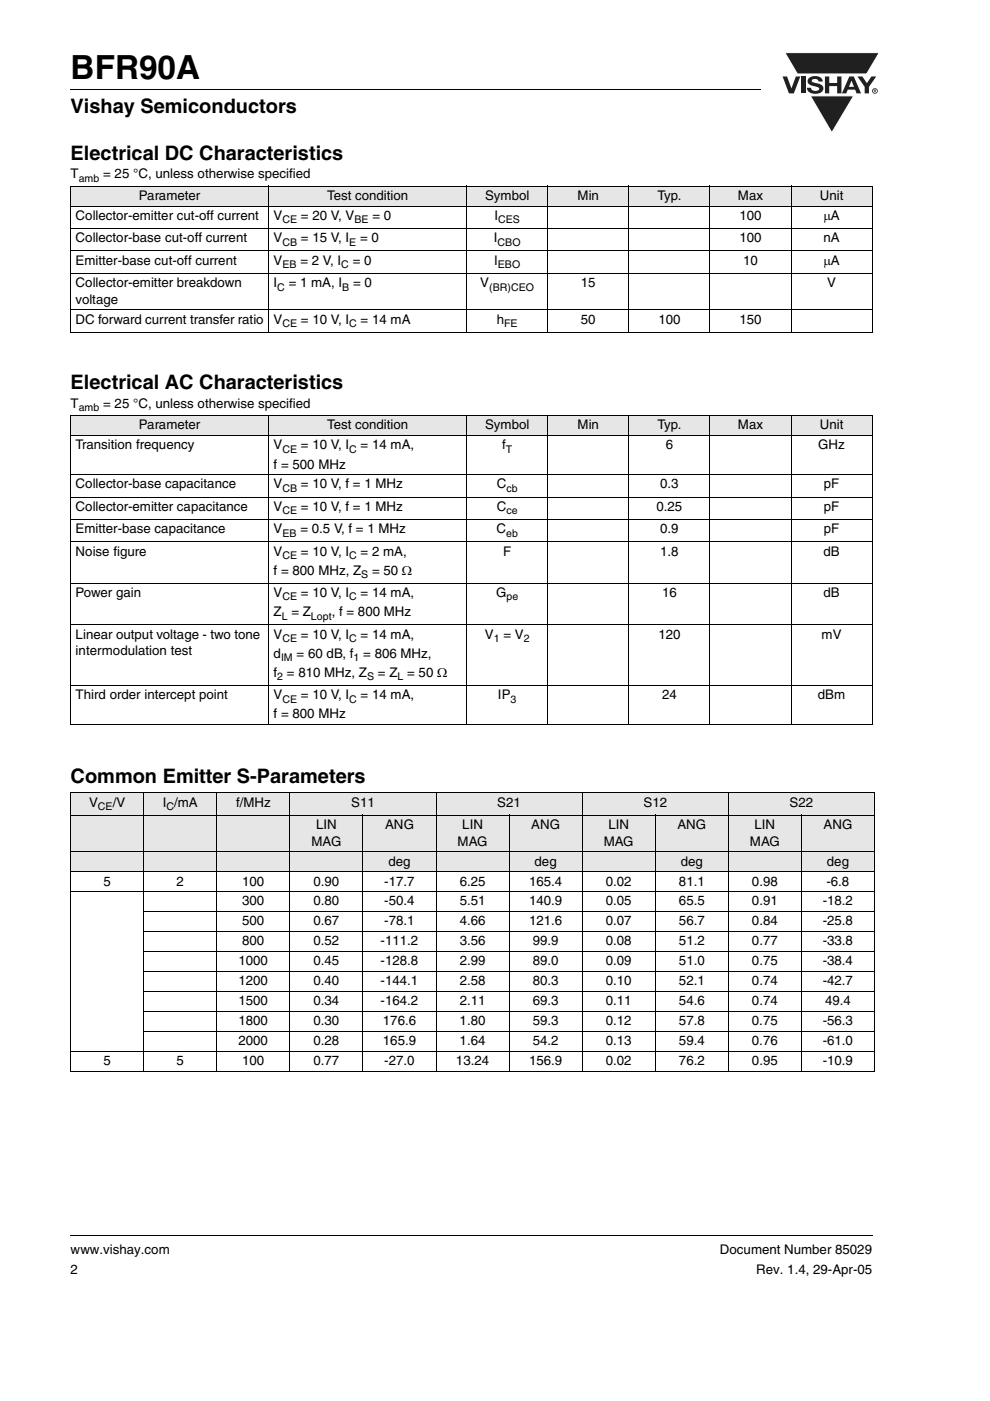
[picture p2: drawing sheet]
<svg xmlns="http://www.w3.org/2000/svg" width="210mm" height="297mm" viewBox="0 0 210 297" stroke-linecap="round" stroke-linejoin="round" font-family="sans-serif">
<defs><g id="words">
<text font-size="7" x="15" y="16.7">BFR90A</text>
<g font-size="4.2">
<text x="15" y="24">Vishay Semiconductors</text>
<text x="15" y="33.8">Electrical DC Characteristics</text>
<text x="15" y="82.5">Electrical AC Characteristics</text>
<text x="15" y="165.9">Common Emitter S-Parameters</text>
</g>
<g font-size="2.8">
<text x="15" y="37.8">T</text>
<text x="21.9" y="37.8">= 25 °C, unless otherwise specified</text>
<text x="16" y="46.7">Collector-emitter cut-off current</text>
<text x="29.5" y="42.4">Parameter</text>
<text x="58" y="46.7">V</text>
<text x="63.8" y="46.7">= 20 V, V</text>
<text x="69.4" y="42.4">Test condition</text>
<text x="79" y="46.7">= 0</text>
<text x="102.9" y="42.4">Symbol</text>
<text x="104.9" y="46.7">I</text>
<text x="122.5" y="42.4">Min</text>
<text x="139.5" y="42.4">Typ.</text>
<text x="156.5" y="42.4">Max</text>
<text x="156.8" y="46.7">100</text>
<text x="173.9" y="42.4">Unit</text>
<text x="174.6" y="46.7">μA</text>
<text x="16" y="51.4">Collector-base cut-off current</text>
<text x="58" y="51.4">V</text>
<text x="63.8" y="51.4">= 15 V, I</text>
<text x="76.4" y="51.4">= 0</text>
<text x="104.8" y="51.4">I</text>
<text x="156.8" y="51.4">100</text>
<text x="174.7" y="51.4">nA</text>
<text x="16" y="56.2">Emitter-base cut-off current</text>
<text x="58" y="56.2">V</text>
<text x="63.7" y="56.2">= 2 V, I</text>
<text x="74.8" y="56.2">= 0</text>
<text x="104.8" y="56.2">I</text>
<text x="157.6" y="56.2">10</text>
<text x="174.6" y="56.2">μA</text>
<text x="16" y="60.9">Collector-emitter breakdown</text>
<text x="16" y="64.4">voltage</text>
<text x="58" y="60.9">I</text>
<text x="61.2" y="60.9">= 1 mA, I</text>
<text x="74.9" y="60.9">= 0</text>
<text x="101.9" y="60.9">V</text>
<text x="123.2" y="60.9">15</text>
<text x="175.5" y="60.9">V</text>
<text x="16" y="68.7">DC forward current transfer ratio</text>
<text x="58" y="68.7">V</text>
<text x="63.8" y="68.7">= 10 V, I</text>
<text x="76.5" y="68.7">= 14 mA</text>
<text x="105.4" y="68.7">h</text>
<text x="123.2" y="68.7">50</text>
<text x="139.6" y="68.7">100</text>
<text x="156.8" y="68.7">150</text>
<text x="15" y="86.5">T</text>
<text x="21.9" y="86.5">= 25 °C, unless otherwise specified</text>
<text x="16" y="95.3">Transition frequency</text>
<text x="29.5" y="91.1">Parameter</text>
<text x="58" y="95.3">V</text>
<text x="63.8" y="95.3">= 10 V, I</text>
<text x="69.4" y="91.1">Test condition</text>
<text x="76.5" y="95.3">= 14 mA,</text>
<text x="102.9" y="91.1">Symbol</text>
<text x="106.5" y="95.3">f</text>
<text x="122.5" y="91.1">Min</text>
<text x="139.5" y="91.1">Typ.</text>
<text x="141.2" y="95.3">6</text>
<text x="156.5" y="91.1">Max</text>
<text x="173.6" y="95.3">GHz</text>
<text x="173.9" y="91.1">Unit</text>
<text x="58" y="99.3">f = 500 MHz</text>
<text x="16" y="103.6">Collector-base capacitance</text>
<text x="58" y="103.6">V</text>
<text x="63.8" y="103.6">= 10 V, f = 1 MHz</text>
<text x="105.4" y="103.6">C</text>
<text x="140" y="103.6">0.3</text>
<text x="174.8" y="103.6">pF</text>
<text x="16" y="108.3">Collector-emitter capacitance</text>
<text x="16" y="113.1">Emitter-base capacitance</text>
<text x="58" y="113.1">V</text>
<text x="58" y="108.3">V</text>
<text x="63.7" y="113.1">= 0.5 V, f = 1 MHz</text>
<text x="63.8" y="108.3">= 10 V, f = 1 MHz</text>
<text x="105.3" y="113.1">C</text>
<text x="105.4" y="108.3">C</text>
<text x="139.2" y="108.3">0.25</text>
<text x="140" y="113.1">0.9</text>
<text x="174.8" y="113.1">pF</text>
<text x="174.8" y="108.3">pF</text>
<text x="16" y="117.8">Noise figure</text>
<text x="58" y="117.8">V</text>
<text x="63.8" y="117.8">= 10 V, I</text>
<text x="76.5" y="117.8">= 2 mA,</text>
<text x="106.7" y="117.8">F</text>
<text x="140" y="117.8">1.8</text>
<text x="174.7" y="117.8">dB</text>
<text x="58" y="121.9">f = 800 MHz, Z</text>
<text x="78.9" y="121.9">= 50 Ω</text>
<text x="16" y="126.6">Power gain</text>
<text x="58" y="126.6">V</text>
<text x="58" y="130.7">Z</text>
<text x="61.8" y="130.7">= Z</text>
<text x="63.8" y="126.6">= 10 V, I</text>
<text x="70.4" y="130.7">, f = 800 MHz</text>
<text x="76.5" y="126.6">= 14 mA,</text>
<text x="105.2" y="126.6">G</text>
<text x="140.4" y="126.6">16</text>
<text x="174.7" y="126.6">dB</text>
<text x="16" y="135.4">Linear output voltage - two tone</text>
<text x="58" y="135.4">V</text>
<text x="63.8" y="135.4">= 10 V, I</text>
<text x="76.5" y="135.4">= 14 mA,</text>
<text x="102.8" y="135.4">V</text>
<text x="106.8" y="135.4">= V</text>
<text x="139.6" y="135.4">120</text>
<text x="174.3" y="135.4">mV</text>
<text x="16" y="138.9">intermodulation test</text>
<text x="58" y="143.5">f</text>
<text x="58" y="139.5">d</text>
<text x="60.9" y="143.5">= 810 MHz, Z</text>
<text x="62.9" y="139.5">= 60 dB, f</text>
<text x="77" y="139.5">= 806 MHz,</text>
<text x="80.2" y="143.5">= Z</text>
<text x="86.4" y="143.5">= 50 Ω</text>
<text x="16" y="148.3">Third order intercept point</text>
<text x="58" y="148.3">V</text>
<text x="63.8" y="148.3">= 10 V, I</text>
<text x="76.5" y="148.3">= 14 mA,</text>
<text x="105.6" y="148.3">IP</text>
<text x="140.4" y="148.3">24</text>
<text x="173.5" y="148.3">dBm</text>
<text x="58" y="152.3">f = 800 MHz</text>
<text x="18.9" y="171">V</text>
<text x="23.9" y="171">/V</text>
<text x="34.5" y="171">I /mA</text>
<text x="50.1" y="171">f/MHz</text>
<text x="74.5" y="171">S11</text>
<text x="105.5" y="171">S21</text>
<text x="136.5" y="171">S12</text>
<text x="167.5" y="171">S22</text>
<text x="66.1" y="179.3">MAG</text>
<text x="67" y="175.7">LIN</text>
<text x="81.7" y="175.7">ANG</text>
<text x="97.1" y="179.3">MAG</text>
<text x="98" y="175.7">LIN</text>
<text x="112.7" y="175.7">ANG</text>
<text x="128.1" y="179.3">MAG</text>
<text x="129.1" y="175.7">LIN</text>
<text x="143.7" y="175.7">ANG</text>
<text x="159.1" y="179.3">MAG</text>
<text x="160" y="175.7">LIN</text>
<text x="174.7" y="175.7">ANG</text>
<text x="82.4" y="183.5">deg</text>
<text x="113.4" y="183.5">deg</text>
<text x="144.4" y="183.5">deg</text>
<text x="175.4" y="183.5">deg</text>
<text x="21.9" y="187.7">5</text>
<text x="37.4" y="187.7">2</text>
<text x="51.4" y="192">300</text>
<text x="51.4" y="187.7">100</text>
<text x="66.5" y="192">0.80</text>
<text x="66.5" y="187.7">0.90</text>
<text x="81.5" y="192">-50.4</text>
<text x="81.5" y="187.7">-17.7</text>
<text x="97.5" y="192">5.51</text>
<text x="97.5" y="187.7">6.25</text>
<text x="112.2" y="192">140.9</text>
<text x="112.2" y="187.7">165.4</text>
<text x="128.5" y="192">0.05</text>
<text x="128.5" y="187.7">0.02</text>
<text x="144" y="192">65.5</text>
<text x="144" y="187.7">81.1</text>
<text x="159.5" y="192">0.91</text>
<text x="159.5" y="187.7">0.98</text>
<text x="174.5" y="192">-18.2</text>
<text x="175.3" y="187.7">-6.8</text>
<text x="51.4" y="196.2">500</text>
<text x="66.5" y="196.2">0.67</text>
<text x="81.5" y="196.2">-78.1</text>
<text x="97.5" y="196.2">4.66</text>
<text x="112.2" y="196.2">121.6</text>
<text x="128.5" y="196.2">0.07</text>
<text x="144" y="196.2">56.7</text>
<text x="159.5" y="196.2">0.84</text>
<text x="174.5" y="196.2">-25.8</text>
<text x="51.4" y="200.4">800</text>
<text x="66.5" y="200.4">0.52</text>
<text x="80.7" y="200.4">-111.2</text>
<text x="97.5" y="200.4">3.56</text>
<text x="113" y="200.4">99.9</text>
<text x="128.5" y="200.4">0.08</text>
<text x="144" y="200.4">51.2</text>
<text x="159.5" y="200.4">0.77</text>
<text x="174.5" y="200.4">-33.8</text>
<text x="50.6" y="204.7">1000</text>
<text x="50.6" y="208.9">1200</text>
<text x="66.5" y="204.7">0.45</text>
<text x="66.5" y="208.9">0.40</text>
<text x="80.7" y="204.7">-128.8</text>
<text x="80.7" y="208.9">-144.1</text>
<text x="97.5" y="204.7">2.99</text>
<text x="97.5" y="208.9">2.58</text>
<text x="113" y="204.7">89.0</text>
<text x="113" y="208.9">80.3</text>
<text x="128.5" y="204.7">0.09</text>
<text x="128.5" y="208.9">0.10</text>
<text x="144" y="204.7">51.0</text>
<text x="144" y="208.9">52.1</text>
<text x="159.5" y="204.7">0.75</text>
<text x="159.5" y="208.9">0.74</text>
<text x="174.5" y="204.7">-38.4</text>
<text x="174.5" y="208.9">-42.7</text>
<text x="50.6" y="213.1">1500</text>
<text x="66.5" y="213.1">0.34</text>
<text x="80.7" y="213.1">-164.2</text>
<text x="97.5" y="213.1">2.11</text>
<text x="113" y="213.1">69.3</text>
<text x="128.5" y="213.1">0.11</text>
<text x="144" y="213.1">54.6</text>
<text x="159.5" y="213.1">0.74</text>
<text x="175" y="213.1">49.4</text>
<text x="50.6" y="217.4">1800</text>
<text x="50.6" y="221.6">2000</text>
<text x="66.5" y="217.4">0.30</text>
<text x="66.5" y="221.6">0.28</text>
<text x="81.2" y="217.4">176.6</text>
<text x="81.2" y="221.6">165.9</text>
<text x="97.5" y="217.4">1.80</text>
<text x="97.5" y="221.6">1.64</text>
<text x="113" y="217.4">59.3</text>
<text x="113" y="221.6">54.2</text>
<text x="128.5" y="217.4">0.12</text>
<text x="128.5" y="221.6">0.13</text>
<text x="144" y="217.4">57.8</text>
<text x="144" y="221.6">59.4</text>
<text x="159.5" y="217.4">0.75</text>
<text x="159.5" y="221.6">0.76</text>
<text x="174.5" y="217.4">-56.3</text>
<text x="174.5" y="221.6">-61.0</text>
<text x="21.9" y="225.8">5</text>
<text x="37.4" y="225.8">5</text>
<text x="51.4" y="225.8">100</text>
<text x="66.5" y="225.8">0.77</text>
<text x="81.5" y="225.8">-27.0</text>
<text x="96.7" y="225.8">13.24</text>
<text x="112.2" y="225.8">156.9</text>
<text x="128.5" y="225.8">0.02</text>
<text x="144" y="225.8">76.2</text>
<text x="159.5" y="225.8">0.95</text>
<text x="174.5" y="225.8">-10.9</text>
<text x="15" y="265.9">www.vishay.com</text>
<text x="152.7" y="265.9">Document Number 85029</text>
<text x="15" y="270.1">2</text>
<text x="160.4" y="270.1">Rev. 1.4, 29-Apr-05</text>
</g>
<g font-size="2.2">
<text x="16.7" y="38.5">amb</text>
<text x="59.9" y="47.3">CE</text>
<text x="75.2" y="47.3">BE</text>
<text x="105.7" y="47.3">CES</text>
<text x="59.9" y="52.1">CB</text>
<text x="74.1" y="52.1">E</text>
<text x="105.5" y="52.1">CBO</text>
<text x="59.9" y="56.9">EB</text>
<text x="72.4" y="56.9">C</text>
<text x="105.6" y="56.9">EBO</text>
<text x="58.8" y="61.6">C</text>
<text x="72.6" y="61.6">B</text>
<text x="103.8" y="61.6">(BR)CEO</text>
<text x="59.9" y="69.4">CE</text>
<text x="74.1" y="69.4">C</text>
<text x="106.9" y="69.4">FE</text>
<text x="16.7" y="87.2">amb</text>
<text x="59.9" y="96">CE</text>
<text x="74.1" y="96">C</text>
<text x="107.3" y="96">T</text>
<text x="59.9" y="104.3">CB</text>
<text x="107.4" y="104.3">cb</text>
<text x="59.9" y="109">CE</text>
<text x="59.9" y="113.8">EB</text>
<text x="107.4" y="113.8">eb</text>
<text x="107.4" y="109">ce</text>
<text x="59.9" y="118.5">CE</text>
<text x="74.1" y="118.5">C</text>
<text x="76.6" y="122.6">S</text>
<text x="59.8" y="131.4">L</text>
<text x="59.9" y="127.3">CE</text>
<text x="66" y="131.4">Lopt</text>
<text x="74.1" y="127.3">C</text>
<text x="107.4" y="127.3">pe</text>
<text x="59.9" y="136.1">CE</text>
<text x="74.1" y="136.1">C</text>
<text x="104.7" y="136.1">1</text>
<text x="111.1" y="136.1">2</text>
<text x="59.6" y="140.2">IM</text>
<text x="75" y="140.2">1</text>
<text x="58.8" y="144.2">2</text>
<text x="59.9" y="149">CE</text>
<text x="74.1" y="149">C</text>
<text x="77.9" y="144.2">S</text>
<text x="84.3" y="144.2">L</text>
<text x="108.3" y="149">3</text>
<text x="20.8" y="171.7">CE</text>
<text x="35.3" y="171.7">C</text>
</g>
</g></defs>
<path d="M166.5 11.2h20l-2.7 4.5h-14.7z" fill="#231f20"/>
<path d="M166.5 11.2h20l-2.7 4.5h-14.7z" fill="none" stroke="#fff" stroke-width=".21"/>
<path d="M171.9 20.3h9.2l-4.7 7.8z" fill="#231f20"/>
<path d="M171.9 20.3h9.2l-4.7 7.8z" fill="none" stroke="#fff" stroke-width=".21"/>
<g fill="#231f20">
<path d="M166 16.2h.9l1 2.5 .9-2.5h.9l-1.3 3.6h-1.1z"/>
<path d="M169.9 16.2h.9v3.6h-.9z"/>
<path d="M171.6 16.5a2.1 2.1 0 0 1 2.8 .3l.1 .5h-.9a.79 .79 0 0 0-.7-.6 .79 .79 0 0 0-.7 .4l.2 .3 1 .3a1.08 1.08 0 0 1 1.2 1 1.08 1.08 0 0 1-1.1 1.1 1.73 1.73 0 0 1-2.4-1.2h.9a.96 .96 0 0 0 .8 .7 .96 .96 0 0 0 1-.5 1.68 1.68 0 0 0-1.6-.7 .92 .92 0 0 1-.9-.6 .92 .92 0 0 1 .3-1z"/>
<path d="M175 16.2h.9v1.4h1.7v-1.4h.9v3.6h-.9v-1.5h-1.7v1.5h-.9z"/>
<path d="M181.9 16.2h1l1 1.4 .9-1.4h1.1l-1.6 2.2v1.4h-.9v-1.4z"/>
<path d="M180.6 17.1l-.5 1.3h1zM180.1 16.2h1l1.5 3.6h-.9l-.3-.8h-1.6l-.3 .8h-.9z"/>
<path d="M185.5 19.1v.1h.2v-.1zM185.3 18.9l.5 .1v.1l-.1 .2 .1 .3-.3-.3-.2 .3zM185.1 19.3a.46 .46 0 0 0 .9 0 .46 .46 0 0 0-.9 0zM185 19.3a.6 .6 0 0 1 1.2 0 .6 .6 0 0 1-1.2 0z"/>
</g>
<path d="M14.9 18.9l.1 .2zM14.9 261.9l.1 .2z" fill="#000"/>
<path d="M15 19h146.3M15 262h170.1" fill="none" stroke="#000" stroke-width=".21"/>
<g fill="#e6e6e6">
<path d="M15 39.5h42v4.2h-42z"/>
<path d="M57 39.5h42v4.2h-42z"/>
<path d="M99 39.5h17.2v4.2h-17.2z"/>
<path d="M116.2 39.5h17.2v4.2h-17.2z"/>
<path d="M133.4 39.5h17.2v4.2h-17.2z"/>
<path d="M150.6 39.5h17.2v4.2h-17.2z"/>
<path d="M167.8 39.5h17.2v4.2h-17.2z"/>
<path d="M15 88.1h42v4.3h-42z"/>
<path d="M57 88.1h42v4.3h-42z"/>
<path d="M99 88.1h17.2v4.3h-17.2z"/>
<path d="M116.2 88.1h17.2v4.3h-17.2z"/>
<path d="M133.4 88.1h17.2v4.3h-17.2z"/>
<path d="M150.6 88.1h17.2v4.3h-17.2z"/>
<path d="M167.8 88.1h17.2v4.3h-17.2z"/>
</g>
<g fill="none" stroke="#000" stroke-width=".21">
<path d="M14.9 39.5h170.2M15 39.6v30.8M57 39.4v31.2M99 39.4v31.2M116.2 39.4v31.2M133.4 39.4v31.2M150.6 39.4v31.2M167.8 39.4v31.2M185 39.6v30.8M14.9 43.7h170.2M14.9 48.5h170.2M14.9 53.2h170.2"/>
<path d="M14.9 58h170.2M14.9 65.7h170.2M14.9 70.5h170.2M14.9 88.1h170.2M14.9 92.4h170.2M15 88.2v65.3M57 88v65.7M99 88v65.7M116.2 88v65.7M133.4 88v65.7M150.6 88v65.7M167.8 88v65.7"/>
<path d="M185 88.2v65.3M14.9 100.6h170.2M14.9 105.4h170.2M14.9 110.1h170.2M14.9 114.9h170.2M14.9 123.7h170.2M14.9 132.5h170.2M14.9 145.3h170.2M14.9 153.6h170.2"/>
</g>
<g fill="#e6e6e6">
<path d="M15 168.1h15.5v4.7h-15.5z"/>
<path d="M30.5 168.1h15.5v4.7h-15.5z"/>
<path d="M46 168.1h15.5v4.7h-15.5z"/>
<path d="M61.5 168.1h31v4.7h-31z"/>
<path d="M92.5 168.1h31v4.7h-31z"/>
<path d="M123.5 168.1h31v4.7h-31z"/>
<path d="M154.5 168.1h31v4.7h-31z"/>
<path d="M15 172.8h62v7.8h-62z"/>
<path d="M77 172.8h15.5v7.8h-15.5z"/>
<path d="M92.5 172.8h15.5v7.8h-15.5z"/>
<path d="M108 172.8h15.5v7.8h-15.5z"/>
<path d="M123.5 172.8h15.5v7.8h-15.5z"/>
<path d="M139 172.8h15.5v7.8h-15.5z"/>
<path d="M154.5 172.8h15.5v7.8h-15.5z"/>
<path d="M170 172.8h15.5v7.8h-15.5z"/>
<path d="M15 180.6h77.5v4.2h-77.5z"/>
<path d="M92.5 180.6h31v4.2h-31z"/>
<path d="M123.5 180.6h31v4.2h-31z"/>
<path d="M154.5 180.6h31v4.2h-31z"/>
</g>
<g fill="none" stroke="#000" stroke-width=".21">
<path d="M14.9 168.1h170.7M14.9 172.8h170.7M15 168.1v59M30.5 168v59.2M46 168v59.2M61.5 168v59.2M77 172.7v54.5M92.5 168v59.2M108 172.7v54.5M123.5 168v59.2M139 172.7v54.5M154.5 168v59.2"/>
<path d="M170 172.7v54.5M185.5 168.1v59M14.9 180.6h170.7M14.9 184.8h170.7M14.9 189h170.7M30.4 193.3h155.2M30.4 197.5h155.2M30.4 201.7h155.2M30.4 206h155.2M30.4 210.2h155.2M30.4 214.4h155.2M30.4 218.7h155.2"/>
<path d="M14.9 222.9h170.7M14.9 227.1h170.7"/>
</g>
<use href="#words"/>
</svg>
